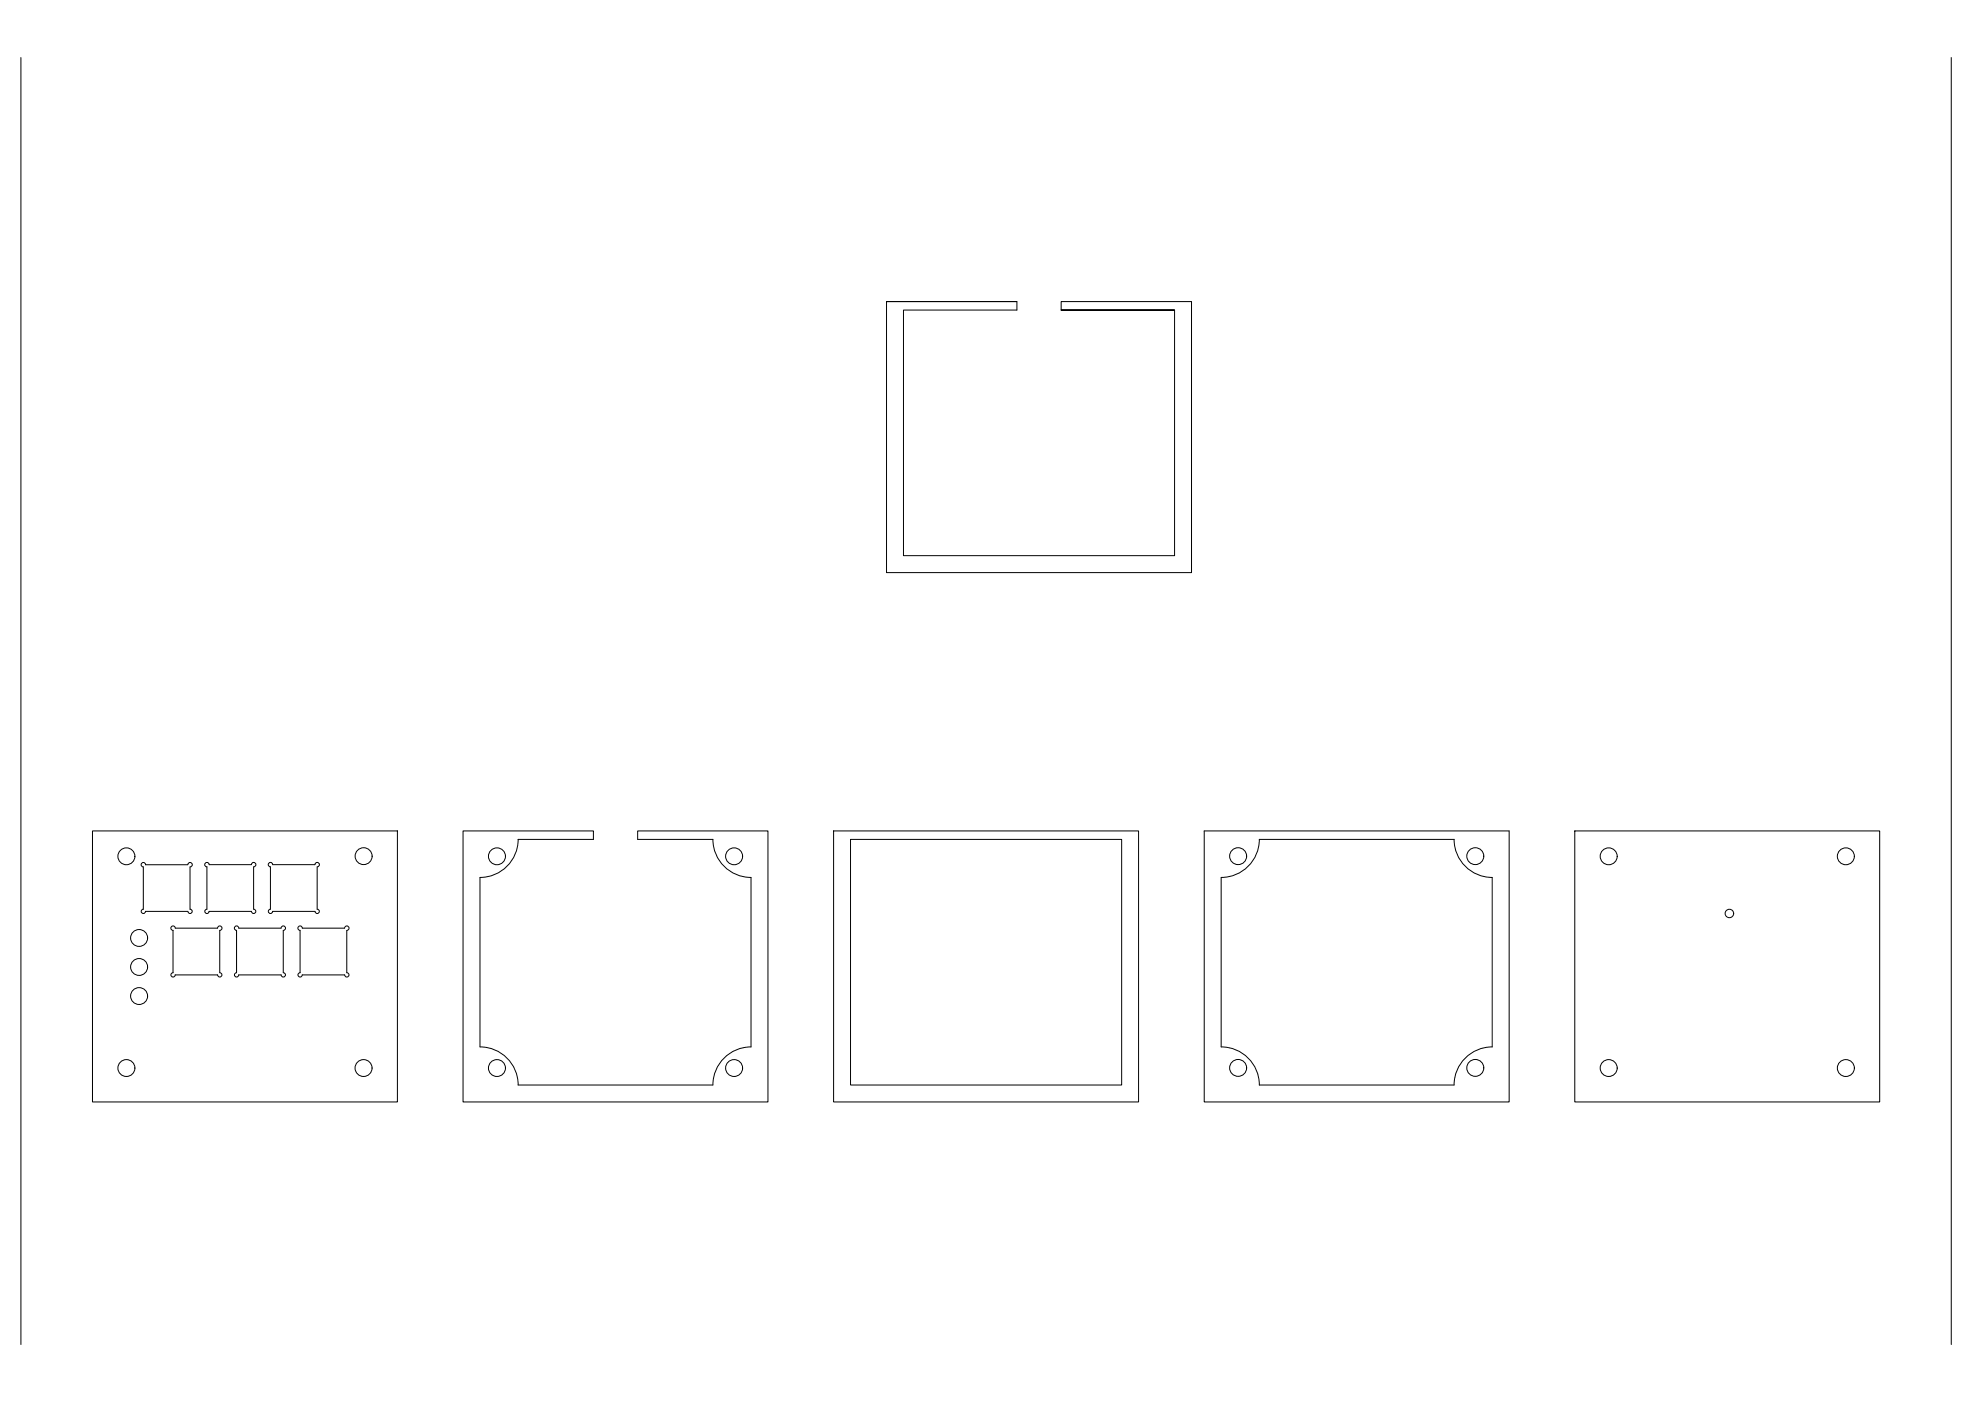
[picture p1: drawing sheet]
<svg xmlns="http://www.w3.org/2000/svg" width="594mm" height="420mm" viewBox="0 0 594 420" stroke-linecap="round" stroke-linejoin="round" font-family="sans-serif">
<!-- layer: 0 -->
<path d="M6.3 17.3v385.9M585.2 17.3v385.9M265.9 90.4h39.1v2.6h-34.1v73.6h81.3v-73.6h-34h34M265.9 90.4v81.3h91.4v-81.3h-39.1v2.6M265.9 90.4h39.1" fill="none" stroke="#000" stroke-width=".3"/>
<!-- layer: Layer1 -->
<g fill="none" stroke="#000" stroke-width=".3">
<path d="M27.7 249.2h91.5v81.3h-91.5zM75.4 259.3h-12.7a.67 .67 0 0 0-.6-.7 .67 .67 0 0 0-.7 .7 .67 .67 0 0 0 .6 .7l.1 12.7a.65 .65 0 0 0-.7 .6 .65 .65 0 0 0 .7 .7 .65 .65 0 0 0 .6-.7h12.7a.65 .65 0 0 0 .7 .7 .65 .65 0 0 0 .6-.7 .65 .65 0 0 0-.6-.6M75.4 259.3a.67 .67 0 0 1 .7-.7 .67 .67 0 0 1 .6 .7 .67 .67 0 0 1-.6 .7M76.1 260v12.7M80.6 258.8l.8-.1 .4 .6h12.7a.67 .67 0 0 1 .6-.7 .67 .67 0 0 1 .7 .7 .67 .67 0 0 1-.7 .7v12.7a.65 .65 0 0 1 .7 .6 .65 .65 0 0 1-.7 .7 .65 .65 0 0 1-.6-.7h-12.7a.65 .65 0 0 1-.7 .7 .65 .65 0 0 1-.6-.7 .65 .65 0 0 1 .6-.6v-12.7l-.6-.4zM155.4 251.7h22.6v-2.5h-39.1v81.3h91.4v-81.3h-39.1v2.5h22.6a11.4 11.4 0 0 0 11.4 11.4v50.9a11.4 11.4 0 0 0-11.4 11.4h-58.4M155.4 251.7a11.5 11.5 0 0 1-11.5 11.5l.1 50.8a11.4 11.4 0 0 1 11.4 11.4M250 249.2h91.4v81.3h-91.4zM255.1 251.7h81.3v73.7h-81.3zM361.1 249.2h91.5v81.3h-91.5zM472.3 249.2h91.4v81.3h-91.4zM51.4 277.9l.8-.2 .4 .7h12.6a.67 .67 0 0 1 .7-.7 .67 .67 0 0 1 .7 .7 .67 .67 0 0 1-.7 .6v12.7a.65 .65 0 0 1 .7 .7 .65 .65 0 0 1-.7 .6 .65 .65 0 0 1-.6-.6h-12.8a.65 .65 0 0 1-.6 .6 .65 .65 0 0 1-.6-.6 .65 .65 0 0 1 .6-.7v-12.7l-.6-.4z"/>
<path d="M56.4 273.3a.65 .65 0 0 0 .6 .7 .65 .65 0 0 0 .6-.7 .65 .65 0 0 0-.6-.6v-12.7a.67 .67 0 0 0 .7-.7 .67 .67 0 0 0-.7-.6 .67 .67 0 0 0-.7 .6h-12.7a.66 .66 0 0 0-.6-.6 .66 .66 0 0 0-.7 .6 .66 .66 0 0 0 .7 .7v12.7a.64 .64 0 0 0-.6 .6 .64 .64 0 0 0 .6 .7 .64 .64 0 0 0 .6-.7h12.7M70.5 277.9l.7-.2 .4 .7h12.7a.67 .67 0 0 1 .7-.7 .67 .67 0 0 1 .6 .7 .67 .67 0 0 1-.7 .6l.1 12.7a.65 .65 0 0 1 .6 .7 .65 .65 0 0 1-.6 .6 .65 .65 0 0 1-.7-.6h-12.7a.65 .65 0 0 1-.6 .6 .65 .65 0 0 1-.7-.6 .65 .65 0 0 1 .6-.7v-12.7l-.6-.4zM89.5 277.9l.8-.2 .4 .7h12.6a.67 .67 0 0 1 .7-.7 .67 .67 0 0 1 .7 .7 .67 .67 0 0 1-.7 .6v12.7a.65 .65 0 0 1 .7 .7 .65 .65 0 0 1-.7 .6 .65 .65 0 0 1-.6-.6h-12.8a.65 .65 0 0 1-.6 .6 .65 .65 0 0 1-.6-.6 .65 .65 0 0 1 .6-.7v-12.7l-.6-.4zM366.2 263.2a11.5 11.5 0 0 0 11.5-11.5h58.4a11.4 11.4 0 0 0 11.4 11.4v50.9a11.4 11.4 0 0 0-11.4 11.4h-58.4a11.4 11.4 0 0 0-11.5-11.4z"/>
<circle cx="37.9" cy="256.8" r="2.54"/>
<circle cx="109.1" cy="256.8" r="2.54"/>
<circle cx="149" cy="256.8" r="2.54"/>
<circle cx="220.2" cy="256.8" r="2.54"/>
<circle cx="371.3" cy="256.8" r="2.54"/>
<circle cx="442.4" cy="256.8" r="2.54"/>
<circle cx="482.4" cy="256.8" r="2.54"/>
<circle cx="553.6" cy="256.8" r="2.54"/>
<circle cx="518.6" cy="274" r="1.27"/>
<circle cx="41.7" cy="281.3" r="2.54"/>
<circle cx="41.7" cy="290" r="2.54"/>
<circle cx="41.7" cy="298.7" r="2.54"/>
<circle cx="37.9" cy="320.3" r="2.54"/>
<circle cx="109" cy="320.3" r="2.54"/>
<circle cx="149" cy="320.3" r="2.54"/>
<circle cx="220.2" cy="320.3" r="2.54"/>
<circle cx="371.3" cy="320.3" r="2.54"/>
<circle cx="442.4" cy="320.3" r="2.54"/>
<circle cx="482.4" cy="320.3" r="2.54"/>
<circle cx="553.6" cy="320.3" r="2.54"/>
</g>
</svg>
